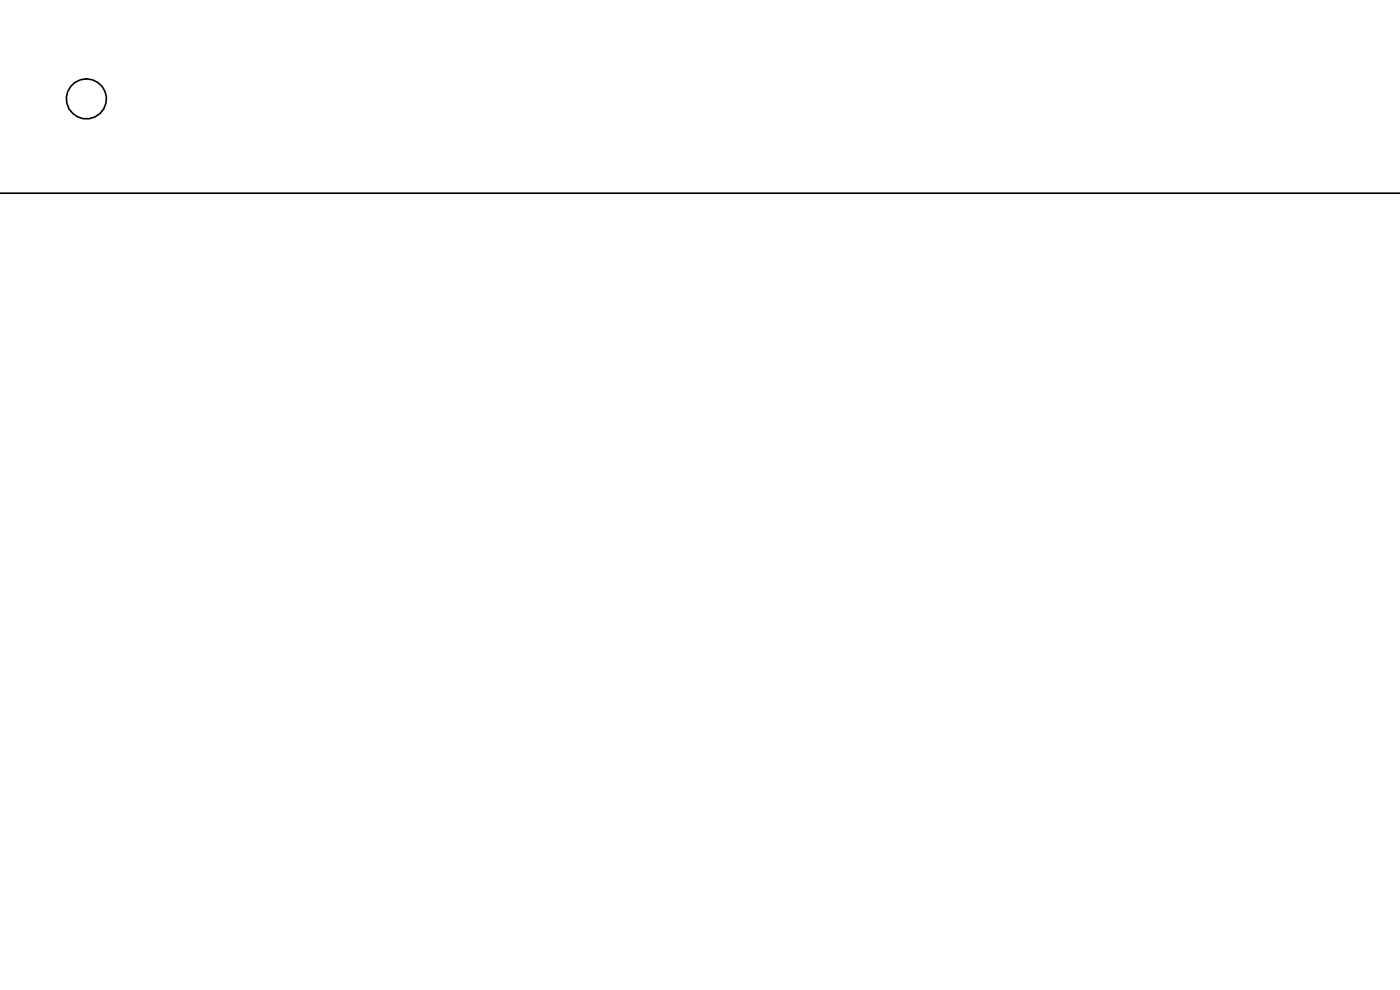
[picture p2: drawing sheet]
<svg xmlns="http://www.w3.org/2000/svg" width="297mm" height="210mm" viewBox="0 0 297 210" stroke-linecap="round" stroke-linejoin="round" font-family="sans-serif">
<g fill="none" stroke="#000" stroke-width=".35">
<path d="M-.1 41h297.2"/>
<circle cx="18.3" cy="21" r="4.3"/>
</g>
</svg>
